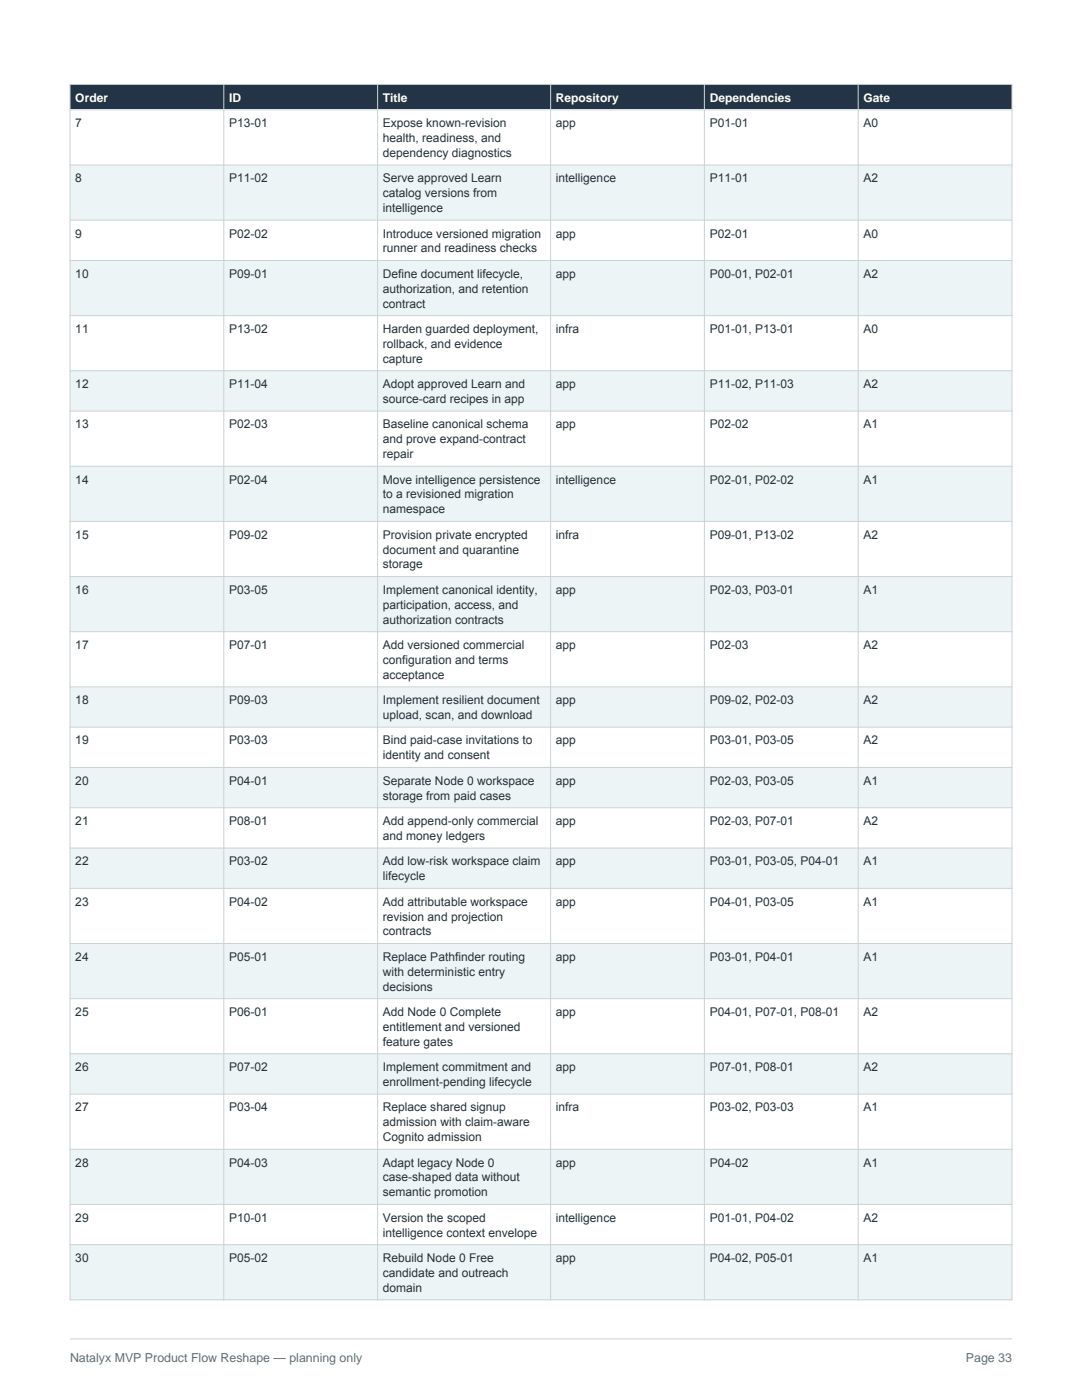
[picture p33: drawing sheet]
<svg xmlns="http://www.w3.org/2000/svg" width="216mm" height="279mm" viewBox="0 0 216 279" stroke-linecap="round" stroke-linejoin="round" font-family="sans-serif">
<defs><g id="words">
<g font-size="2.5" fill="#5f6d73">
<text x="14" y="271.8">Natalyx MVP Product Flow Reshape — planning only</text>
<text x="192.7" y="271.8">Page 33</text>
</g>
<g font-size="2.4" fill="#fff">
<text x="15" y="20.3">Order</text>
<text x="45.7" y="20.3">ID</text>
<text x="76.4" y="20.3">Title</text>
<text x="110.9" y="20.3">Repository</text>
<text x="141.6" y="20.3">Dependencies</text>
<text x="172.3" y="20.3">Gate</text>
</g>
<g font-size="2.4" fill="#253238">
<text x="15" y="25.4">7</text>
<text x="45.7" y="25.4">P13-01</text>
<text x="76.4" y="25.4">Expose known-revision</text>
<text x="76.4" y="28.3">health, readiness, and</text>
<text x="110.9" y="25.4">app</text>
<text x="141.6" y="25.4">P01-01</text>
<text x="172.3" y="25.4">A0</text>
<text x="76.4" y="31.3">dependency diagnostics</text>
<text x="15" y="36.4">8</text>
<text x="45.7" y="36.4">P11-02</text>
<text x="76.4" y="36.4">Serve approved Learn</text>
<text x="76.4" y="39.4">catalog versions from</text>
<text x="110.9" y="36.4">intelligence</text>
<text x="141.6" y="36.4">P11-01</text>
<text x="172.3" y="36.4">A2</text>
<text x="15" y="47.4">9</text>
<text x="45.7" y="47.4">P02-02</text>
<text x="76.4" y="42.3">intelligence</text>
<text x="76.4" y="47.4">Introduce versioned migration</text>
<text x="110.9" y="47.4">app</text>
<text x="141.6" y="47.4">P02-01</text>
<text x="172.3" y="47.4">A0</text>
<text x="76.4" y="50.4">runner and readiness checks</text>
<text x="15" y="55.4">10</text>
<text x="45.7" y="55.4">P09-01</text>
<text x="76.4" y="55.4">Define document lifecycle,</text>
<text x="76.4" y="58.4">authorization, and retention</text>
<text x="110.9" y="55.4">app</text>
<text x="141.6" y="55.4">P00-01, P02-01</text>
<text x="172.3" y="55.4">A2</text>
<text x="76.4" y="61.4">contract</text>
<text x="15" y="66.4">11</text>
<text x="45.7" y="66.4">P13-02</text>
<text x="76.4" y="66.4">Harden guarded deployment,</text>
<text x="76.4" y="69.4">rollback, and evidence</text>
<text x="110.9" y="66.4">infra</text>
<text x="141.6" y="66.4">P01-01, P13-01</text>
<text x="172.3" y="66.4">A0</text>
<text x="15" y="77.5">12</text>
<text x="45.7" y="77.5">P11-04</text>
<text x="76.4" y="72.4">capture</text>
<text x="76.4" y="77.5">Adopt approved Learn and</text>
<text x="110.9" y="77.5">app</text>
<text x="141.6" y="77.5">P11-02, P11-03</text>
<text x="172.3" y="77.5">A2</text>
<text x="76.4" y="80.4">source-card recipes in app</text>
<text x="15" y="85.5">13</text>
<text x="45.7" y="85.5">P02-03</text>
<text x="76.4" y="85.5">Baseline canonical schema</text>
<text x="76.4" y="88.5">and prove expand-contract</text>
<text x="110.9" y="85.5">app</text>
<text x="141.6" y="85.5">P02-02</text>
<text x="172.3" y="85.5">A1</text>
<text x="76.4" y="91.4">repair</text>
<text x="15" y="96.5">14</text>
<text x="45.7" y="96.5">P02-04</text>
<text x="76.4" y="96.5">Move intelligence persistence</text>
<text x="76.4" y="99.5">to a revisioned migration</text>
<text x="110.9" y="96.5">intelligence</text>
<text x="141.6" y="96.5">P02-01, P02-02</text>
<text x="172.3" y="96.5">A1</text>
<text x="15" y="107.5">15</text>
<text x="45.7" y="107.5">P09-02</text>
<text x="76.4" y="102.4">namespace</text>
<text x="76.4" y="107.5">Provision private encrypted</text>
<text x="110.9" y="107.5">infra</text>
<text x="141.6" y="107.5">P09-01, P13-02</text>
<text x="172.3" y="107.5">A2</text>
<text x="76.4" y="110.5">document and quarantine</text>
<text x="76.4" y="113.4">storage</text>
<text x="15" y="118.5">16</text>
<text x="45.7" y="118.5">P03-05</text>
<text x="76.4" y="118.5">Implement canonical identity,</text>
<text x="110.9" y="118.5">app</text>
<text x="141.6" y="118.5">P02-03, P03-01</text>
<text x="172.3" y="118.5">A1</text>
<text x="76.4" y="121.5">participation, access, and</text>
<text x="76.4" y="124.4">authorization contracts</text>
<text x="15" y="129.5">17</text>
<text x="45.7" y="129.5">P07-01</text>
<text x="76.4" y="129.5">Add versioned commercial</text>
<text x="110.9" y="129.5">app</text>
<text x="141.6" y="129.5">P02-03</text>
<text x="172.3" y="129.5">A2</text>
<text x="76.4" y="132.5">configuration and terms</text>
<text x="76.4" y="135.5">acceptance</text>
<text x="15" y="140.5">18</text>
<text x="45.7" y="140.5">P09-03</text>
<text x="76.4" y="140.5">Implement resilient document</text>
<text x="76.4" y="143.5">upload, scan, and download</text>
<text x="110.9" y="140.5">app</text>
<text x="141.6" y="140.5">P09-02, P02-03</text>
<text x="172.3" y="140.5">A2</text>
<text x="15" y="148.6">19</text>
<text x="45.7" y="148.6">P03-03</text>
<text x="76.4" y="148.6">Bind paid-case invitations to</text>
<text x="110.9" y="148.6">app</text>
<text x="141.6" y="148.6">P03-01, P03-05</text>
<text x="172.3" y="148.6">A2</text>
<text x="76.4" y="151.5">identity and consent</text>
<text x="15" y="156.6">20</text>
<text x="45.7" y="156.6">P04-01</text>
<text x="76.4" y="156.6">Separate Node 0 workspace</text>
<text x="76.4" y="159.6">storage from paid cases</text>
<text x="110.9" y="156.6">app</text>
<text x="141.6" y="156.6">P02-03, P03-05</text>
<text x="172.3" y="156.6">A1</text>
<text x="15" y="164.7">21</text>
<text x="45.7" y="164.7">P08-01</text>
<text x="76.4" y="164.7">Add append-only commercial</text>
<text x="76.4" y="167.6">and money ledgers</text>
<text x="110.9" y="164.7">app</text>
<text x="141.6" y="164.7">P02-03, P07-01</text>
<text x="172.3" y="164.7">A2</text>
<text x="15" y="172.7">22</text>
<text x="45.7" y="172.7">P03-02</text>
<text x="76.4" y="172.7">Add low-risk workspace claim</text>
<text x="110.9" y="172.7">app</text>
<text x="141.6" y="172.7">P03-01, P03-05, P04-01</text>
<text x="172.3" y="172.7">A1</text>
<text x="76.4" y="175.7">lifecycle</text>
<text x="15" y="180.7">23</text>
<text x="45.7" y="180.7">P04-02</text>
<text x="76.4" y="180.7">Add attributable workspace</text>
<text x="76.4" y="183.7">revision and projection</text>
<text x="110.9" y="180.7">app</text>
<text x="141.6" y="180.7">P04-01, P03-05</text>
<text x="172.3" y="180.7">A1</text>
<text x="15" y="191.8">24</text>
<text x="45.7" y="191.8">P05-01</text>
<text x="76.4" y="186.7">contracts</text>
<text x="76.4" y="191.8">Replace Pathfinder routing</text>
<text x="110.9" y="191.8">app</text>
<text x="141.6" y="191.8">P03-01, P04-01</text>
<text x="172.3" y="191.8">A1</text>
<text x="76.4" y="194.7">with deterministic entry</text>
<text x="76.4" y="197.7">decisions</text>
<text x="15" y="202.8">25</text>
<text x="45.7" y="202.8">P06-01</text>
<text x="76.4" y="202.8">Add Node 0 Complete</text>
<text x="110.9" y="202.8">app</text>
<text x="141.6" y="202.8">P04-01, P07-01, P08-01</text>
<text x="172.3" y="202.8">A2</text>
<text x="76.4" y="205.7">entitlement and versioned</text>
<text x="76.4" y="208.7">feature gates</text>
<text x="15" y="213.8">26</text>
<text x="45.7" y="213.8">P07-02</text>
<text x="76.4" y="213.8">Implement commitment and</text>
<text x="110.9" y="213.8">app</text>
<text x="141.6" y="213.8">P07-01, P08-01</text>
<text x="172.3" y="213.8">A2</text>
<text x="15" y="221.8">27</text>
<text x="45.7" y="221.8">P03-04</text>
<text x="76.4" y="216.7">enrollment-pending lifecycle</text>
<text x="76.4" y="221.8">Replace shared signup</text>
<text x="110.9" y="221.8">infra</text>
<text x="141.6" y="221.8">P03-02, P03-03</text>
<text x="172.3" y="221.8">A1</text>
<text x="76.4" y="224.8">admission with claim-aware</text>
<text x="76.4" y="227.7">Cognito admission</text>
<text x="15" y="232.8">28</text>
<text x="45.7" y="232.8">P04-03</text>
<text x="76.4" y="232.8">Adapt legacy Node 0</text>
<text x="110.9" y="232.8">app</text>
<text x="141.6" y="232.8">P04-02</text>
<text x="172.3" y="232.8">A1</text>
<text x="76.4" y="235.8">case-shaped data without</text>
<text x="76.4" y="238.7">semantic promotion</text>
<text x="15" y="243.8">29</text>
<text x="45.7" y="243.8">P10-01</text>
<text x="76.4" y="243.8">Version the scoped</text>
<text x="110.9" y="243.8">intelligence</text>
<text x="141.6" y="243.8">P01-01, P04-02</text>
<text x="172.3" y="243.8">A2</text>
<text x="15" y="251.9">30</text>
<text x="45.7" y="251.9">P05-02</text>
<text x="76.4" y="246.8">intelligence context envelope</text>
<text x="76.4" y="251.9">Rebuild Node 0 Free</text>
<text x="110.9" y="251.9">app</text>
<text x="141.6" y="251.9">P04-02, P05-01</text>
<text x="172.3" y="251.9">A1</text>
<text x="76.4" y="254.8">candidate and outreach</text>
<text x="76.4" y="257.8">domain</text>
</g>
</g></defs>
<path d="M14 267.2h187.9" fill="none" stroke="#c9d2d5" stroke-width=".2"/>
<path d="M14 16.8h187.9v5.1h-187.9z" fill-rule="evenodd" fill="#243447"/>
<path d="M14 21.9h187.9v11h-187.9z" fill-rule="evenodd" fill="#fff"/>
<path d="M14 32.9h187.9v11h-187.9z" fill-rule="evenodd" fill="#edf4f5"/>
<path d="M14 43.9h187.9v8.1h-187.9z" fill-rule="evenodd" fill="#fff"/>
<path d="M14 52h187.9v11h-187.9z" fill-rule="evenodd" fill="#edf4f5"/>
<path d="M14 63h187.9v11h-187.9z" fill-rule="evenodd" fill="#fff"/>
<path d="M14 74h187.9v8h-187.9z" fill-rule="evenodd" fill="#edf4f5"/>
<path d="M14 82h187.9v11h-187.9z" fill-rule="evenodd" fill="#fff"/>
<path d="M14 93h187.9v11.1h-187.9z" fill-rule="evenodd" fill="#edf4f5"/>
<path d="M14 104.1h187.9v11h-187.9z" fill-rule="evenodd" fill="#fff"/>
<path d="M14 115.1h187.9v11h-187.9z" fill-rule="evenodd" fill="#edf4f5"/>
<path d="M14 126.1h187.9v11h-187.9z" fill-rule="evenodd" fill="#fff"/>
<path d="M14 137.1h187.9v8h-187.9z" fill-rule="evenodd" fill="#edf4f5"/>
<path d="M14 145.1h187.9v8.1h-187.9z" fill-rule="evenodd" fill="#fff"/>
<path d="M14 153.2h187.9v8h-187.9z" fill-rule="evenodd" fill="#edf4f5"/>
<path d="M14 161.2h187.9v8h-187.9z" fill-rule="evenodd" fill="#fff"/>
<path d="M14 169.2h187.9v8.1h-187.9z" fill-rule="evenodd" fill="#edf4f5"/>
<path d="M14 177.3h187.9v11h-187.9z" fill-rule="evenodd" fill="#fff"/>
<path d="M14 188.3h187.9v11h-187.9z" fill-rule="evenodd" fill="#edf4f5"/>
<path d="M14 199.3h187.9v11h-187.9z" fill-rule="evenodd" fill="#fff"/>
<path d="M14 210.3h187.9v8.1h-187.9z" fill-rule="evenodd" fill="#edf4f5"/>
<path d="M14 218.4h187.9v11h-187.9z" fill-rule="evenodd" fill="#fff"/>
<path d="M14 229.4h187.9v11h-187.9z" fill-rule="evenodd" fill="#edf4f5"/>
<path d="M14 240.4h187.9v8h-187.9z" fill-rule="evenodd" fill="#fff"/>
<path d="M14 248.4h187.9v11h-187.9z" fill-rule="evenodd" fill="#edf4f5"/>
<g fill="none" stroke="#c9d2d5" stroke-width=".2">
<path d="M14 16.8h187.9v242.6h-187.9zM44.7 16.8v242.6M75.3 16.8v242.6M109.9 16.8v242.6M140.6 16.8v242.6M171.2 16.8v242.6M14 21.9h187.9M14 32.9h187.9M14 43.9h187.9M14 52h187.9M14 63h187.9M14 74h187.9"/>
<path d="M14 82h187.9M14 93h187.9M14 104.1h187.9M14 115.1h187.9M14 126.1h187.9M14 137.1h187.9M14 145.1h187.9M14 153.2h187.9M14 161.2h187.9M14 169.2h187.9M14 177.3h187.9M14 188.3h187.9"/>
<path d="M14 199.3h187.9M14 210.3h187.9M14 218.4h187.9M14 229.4h187.9M14 240.4h187.9M14 248.4h187.9"/>
</g>
<use href="#words"/>
</svg>
